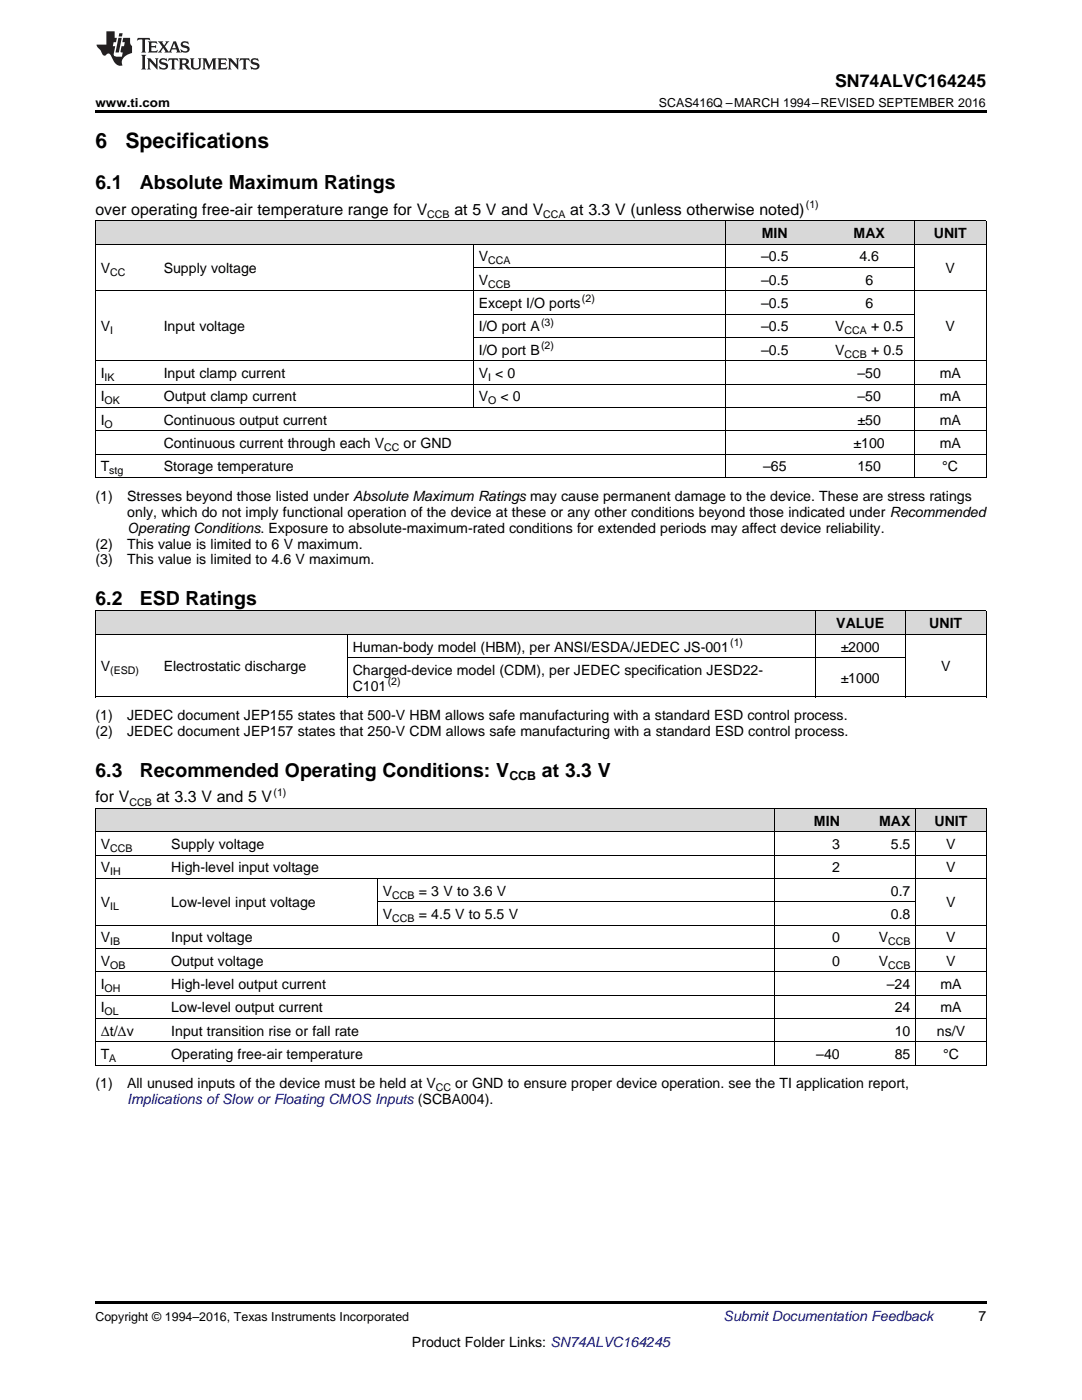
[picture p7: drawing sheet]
<svg xmlns="http://www.w3.org/2000/svg" width="216mm" height="279mm" viewBox="0 0 216 279" stroke-linecap="round" stroke-linejoin="round" font-family="sans-serif">
<defs><g id="words">
<g font-size="4.2">
<text x="19" y="29.6">6</text>
<text x="25" y="29.6">Specifications</text>
</g>
<g font-size="3.9">
<text x="19" y="37.7">6.1</text>
<text x="27.9" y="37.7">Absolute Maximum Ratings</text>
<text x="19" y="120.7">6.2</text>
<text x="27.9" y="120.7">ESD Ratings</text>
<text x="19" y="155">6.3</text>
<text x="27.9" y="155">Recommended Operating Conditions: V</text>
<text x="108.1" y="155">at 3.3 V</text>
</g>
<text font-size="3.5" x="166.7" y="17.3">SN74ALVC164245</text>
<g font-size="3.2">
<text x="19" y="42.9">over operating free-air temperature range for V</text>
<text x="90.7" y="42.9">at 5 V and V</text>
<text x="113.8" y="42.9">at 3.3 V (unless otherwise noted)</text>
<text x="19" y="160.1">for V</text>
<text x="31.2" y="160.1">at 3.3 V and 5 V</text>
</g>
<g font-size="2.8">
<text x="152" y="47.5">MIN</text>
<text x="170.3" y="47.5">MAX</text>
<text x="186.3" y="47.5">UNIT</text>
<text x="95.5" y="52.2">V</text>
<text x="151.9" y="52.2">–0.5</text>
<text x="171.5" y="52.2">4.6</text>
<text x="20.1" y="54.5">V</text>
<text x="32.7" y="54.5">Supply voltage</text>
<text x="95.5" y="56.8">V</text>
<text x="151.9" y="56.8">–0.5</text>
<text x="172.7" y="56.8">6</text>
<text x="188.7" y="54.5">V</text>
<text x="95.5" y="61.5">Except I/O ports</text>
<text x="151.9" y="61.5">–0.5</text>
<text x="172.7" y="61.5">6</text>
<text x="20.1" y="66.1">V</text>
<text x="32.7" y="66.1">Input voltage</text>
<text x="95.5" y="66.1">I/O port A</text>
<text x="95.5" y="70.8">I/O port B</text>
<text x="151.9" y="66.1">–0.5</text>
<text x="151.9" y="70.8">–0.5</text>
<text x="166.7" y="66.1">V</text>
<text x="166.7" y="70.8">V</text>
<text x="173.8" y="66.1">+ 0.5</text>
<text x="173.8" y="70.8">+ 0.5</text>
<text x="188.7" y="66.1">V</text>
<text x="20.1" y="75.5">I</text>
<text x="32.7" y="75.5">Input clamp current</text>
<text x="95.5" y="75.5">V &lt; 0</text>
<text x="171.1" y="75.5">–50</text>
<text x="187.5" y="75.5">mA</text>
<text x="20.1" y="80.1">I</text>
<text x="32.7" y="80.1">Output clamp current</text>
<text x="95.5" y="80.1">V</text>
<text x="99.9" y="80.1">&lt; 0</text>
<text x="171.1" y="80.1">–50</text>
<text x="187.5" y="80.1">mA</text>
<text x="20.1" y="84.8">I</text>
<text x="32.7" y="84.8">Continuous output current</text>
<text x="32.7" y="89.4">Continuous current through each V</text>
<text x="80.5" y="89.4">or GND</text>
<text x="170.3" y="89.4">±100</text>
<text x="171.1" y="84.8">±50</text>
<text x="187.5" y="84.8">mA</text>
<text x="187.5" y="89.4">mA</text>
<text x="20.1" y="94.1">T</text>
<text x="32.7" y="94.1">Storage temperature</text>
<text x="152.3" y="94.1">–65</text>
<text x="171.1" y="94.1">150</text>
<text x="188" y="94.1">°C</text>
<text x="19" y="99.9">(1)</text>
<text x="25.4" y="99.9">Stresses beyond those listed under Absolute Maximum Ratings may cause permanent damage to the device. These are stress ratings</text>
<text x="25.4" y="103.1">only, which do not imply functional operation of the device at these or any other conditions beyond those indicated under Recommended</text>
<text x="25.4" y="106.3">Operating Conditions. Exposure to absolute-maximum-rated conditions for extended periods may affect device reliability.</text>
<text x="19" y="109.5">(2)</text>
<text x="19" y="112.6">(3)</text>
<text x="25.4" y="109.5">This value is limited to 6 V maximum.</text>
<text x="25.4" y="112.6">This value is limited to 4.6 V maximum.</text>
<text x="166.9" y="125.4">VALUE</text>
<text x="185.4" y="125.4">UNIT</text>
<text x="70.4" y="130">Human-body model (HBM), per ANSI/ESDA/JEDEC JS-001</text>
<text x="167.7" y="130">±2000</text>
<text x="20.1" y="133.9">V</text>
<text x="32.7" y="133.9">Electrostatic discharge</text>
<text x="70.4" y="134.7">Charged-device model (CDM), per JEDEC specification JESD22-</text>
<text x="70.4" y="137.9">C101</text>
<text x="167.7" y="136.3">±1000</text>
<text x="187.8" y="133.9">V</text>
<text x="19" y="143.7">(1)</text>
<text x="25.4" y="143.7">JEDEC document JEP155 states that 500-V HBM allows safe manufacturing with a standard ESD control process.</text>
<text x="19" y="146.9">(2)</text>
<text x="25.4" y="146.9">JEDEC document JEP157 states that 250-V CDM allows safe manufacturing with a standard ESD control process.</text>
<text x="162.4" y="164.8">MIN</text>
<text x="175.4" y="164.8">MAX</text>
<text x="186.5" y="164.8">UNIT</text>
<text x="20.1" y="169.4">V</text>
<text x="34.2" y="169.4">Supply voltage</text>
<text x="166" y="169.4">3</text>
<text x="177.8" y="169.4">5.5</text>
<text x="188.8" y="169.4">V</text>
<text x="20.1" y="174.1">V</text>
<text x="34.2" y="174.1">High-level input voltage</text>
<text x="76.4" y="178.8">V</text>
<text x="83.6" y="178.8">= 3 V to 3.6 V</text>
<text x="166" y="174.1">2</text>
<text x="177.8" y="178.8">0.7</text>
<text x="188.8" y="174.1">V</text>
<text x="20.1" y="181.1">V</text>
<text x="34.2" y="181.1">Low-level input voltage</text>
<text x="76.4" y="183.4">V</text>
<text x="83.6" y="183.4">= 4.5 V to 5.5 V</text>
<text x="177.8" y="183.4">0.8</text>
<text x="188.8" y="181.1">V</text>
<text x="20.1" y="188.1">V</text>
<text x="34.2" y="188.1">Input voltage</text>
<text x="166" y="188.1">0</text>
<text x="175.3" y="188.1">V</text>
<text x="188.8" y="188.1">V</text>
<text x="20.1" y="192.7">V</text>
<text x="20.1" y="197.4">I</text>
<text x="34.2" y="192.7">Output voltage</text>
<text x="34.2" y="197.4">High-level output current</text>
<text x="166" y="192.7">0</text>
<text x="175.3" y="192.7">V</text>
<text x="177" y="197.4">–24</text>
<text x="187.6" y="197.4">mA</text>
<text x="188.8" y="192.7">V</text>
<text x="20.1" y="202">I</text>
<text x="34.2" y="202">Low-level output current</text>
<text x="178.5" y="202">24</text>
<text x="187.6" y="202">mA</text>
<text x="20.1" y="206.7">Δt/Δv</text>
<text x="34.2" y="206.7">Input transition rise or fall rate</text>
<text x="178.5" y="206.7">10</text>
<text x="186.9" y="206.7">ns/V</text>
<text x="20.1" y="211.3">T</text>
<text x="34.2" y="211.3">Operating free-air temperature</text>
<text x="162.9" y="211.3">–40</text>
<text x="178.5" y="211.3">85</text>
<text x="188.2" y="211.3">°C</text>
<text x="19" y="217.2">(1)</text>
<text x="25.4" y="217.2">All unused inputs of the device must be held at V</text>
<text x="90.8" y="217.2">or GND to ensure proper device operation. see the TI application report,</text>
<text x="195.3" y="263.6">7</text>
<text x="82.2" y="268.9">Product Folder Links: SN74ALVC164245</text>
</g>
<g font-size="2.8" fill="#0000c8">
<text x="25.4" y="220.4">Implications ofSlow or Floating CMOS Inputs (SCBA004).</text>
<text x="144.4" y="263.6">Submit Documentation Feedback</text>
</g>
<g font-size="2.5">
<text x="19" y="21.4">www.ti.com</text>
<text x="131.5" y="21.4">SCAS416Q –MARCH 1994–REVISED SEPTEMBER 2016</text>
<text x="101.6" y="155.8">CCB</text>
<text x="19" y="263.6">Copyright © 1994–2016, Texas Instruments Incorporated</text>
</g>
<g font-size="2.1">
<text x="160.8" y="41.6">(1)</text>
<text x="85.3" y="43.5">CCB</text>
<text x="108.4" y="43.5">CCA</text>
<text x="97.4" y="52.7">CCA</text>
<text x="22" y="55.1">CC</text>
<text x="97.4" y="57.4">CCB</text>
<text x="108" y="65">(3)</text>
<text x="116.1" y="60.4">(2)</text>
<text x="22" y="66.7">I</text>
<text x="108" y="69.7">(2)</text>
<text x="168.5" y="66.7">CCA</text>
<text x="168.5" y="71.4">CCB</text>
<text x="20.9" y="76">IK</text>
<text x="97.4" y="76">I</text>
<text x="20.9" y="80.7">OK</text>
<text x="97.4" y="80.7">O</text>
<text x="20.9" y="85.3">O</text>
<text x="76.7" y="90">CC</text>
<text x="21.8" y="94.7">stg</text>
<text x="145.7" y="128.9">(1)</text>
<text x="22" y="134.5">(ESD)</text>
<text x="77.4" y="136.7">(2)</text>
<text x="25.8" y="160.8">CCB</text>
<text x="54.6" y="158.9">(1)</text>
<text x="22" y="170">CCB</text>
<text x="22" y="174.7">IH</text>
<text x="78.3" y="179.3">CCB</text>
<text x="22" y="181.6">IL</text>
<text x="78.3" y="184">CCB</text>
<text x="22" y="188.6">IB</text>
<text x="177.2" y="188.6">CCB</text>
<text x="20.9" y="197.9">OH</text>
<text x="22" y="193.3">OB</text>
<text x="177.2" y="193.3">CCB</text>
<text x="20.9" y="202.6">OL</text>
<text x="21.8" y="211.9">A</text>
<text x="87" y="217.8">CC</text>
</g>
</g></defs>
<g fill="#d8d8d8">
<path d="M19 161.4h14.1v4.7h-14.1z"/>
<path d="M33.1 161.4h42.3v4.7h-42.3z"/>
<path d="M75.4 161.4h79.2v4.7h-79.2z"/>
<path d="M154.6 161.4h14.1v4.7h-14.1z"/>
<path d="M168.7 161.4h14v4.7h-14z"/>
<path d="M182.7 161.4h14.1v4.7h-14.1z"/>
<path d="M19 122h12.6v4.6h-12.6z"/>
<path d="M31.6 122h37.7v4.6h-37.7z"/>
<path d="M69.3 122h93.4v4.6h-93.4z"/>
<path d="M162.7 122h18v4.6h-18z"/>
<path d="M180.7 122h16.1v4.6h-16.1z"/>
<path d="M19 44.1h12.6v4.7h-12.6z"/>
<path d="M31.6 44.1h62.9v4.7h-62.9z"/>
<path d="M94.5 44.1h50.2v4.7h-50.2z"/>
<path d="M144.7 44.1h19.8v4.7h-19.8z"/>
<path d="M164.5 44.1h18v4.7h-18z"/>
<path d="M182.5 44.1h14.3v4.7h-14.3z"/>
</g>
<g fill="#000">
<path d="M19 22h177.8v.5h-177.8zM19 139.1h.2zM69.2 139.1h.1zM162.6 139.1h.1zM180.6 139.1h.1zM196.7 139.1h.1zM19 212.6h.2zM75.2 212.6h.2zM154.5 212.6h.1zM168.6 212.6h.1zM182.6 212.6h.1zM196.7 212.6h.1z"/>
<path d="M19 259.7h177.8v.5h-177.8z"/>
</g>
<g fill="none" stroke="#000" stroke-width=".2">
<path d="M19 58h177.8M19 48.7h177.8M19 44.1h177.8M19.1 44.1v51.3M94.4 48.8v32.6M94.5 53.4h88M144.7 44.1v51.3M182.4 44.1v51.3M196.8 44.1v51.3M19 76.7h177.8M19 72h177.8M94.5 67.4h88"/>
<path d="M94.5 62.7h88M19 95.3h177.8M19 90.6h177.8M19 86h177.8M19 81.3h177.8M19 139.1h177.8M19 126.6h177.8M19 121.9h177.8M19.1 122v17.1M69.3 126.6v12.5M69.3 131.3h111.4M162.6 122v17.1"/>
<path d="M180.6 122v17.1M196.8 122v17.1M19 175.3h177.8M19 170.7h177.8M19 166h177.8M19 161.3h177.8M19.1 161.4v51.2M75.3 175.3v9.4M75.4 180h107.3M154.5 161.4v51.2M182.7 161.4v51.2M196.8 161.4v51.2"/>
<path d="M19 198.6h177.8M19 193.9h177.8M19 189.3h177.8M19 184.6h177.8M19 212.6h177.8M19 207.9h177.8M19 203.3h177.8"/>
</g>
<g fill="#231f20">
<path d="M27.5 7.6l-.1 .5 .4-.2h.6v.1v2.1l-.2 .4h1l-.3-.4v-2.1l.1-.1h.5l.5 .2-.2-.5zM29.5 8.3l.2 .3v1.5l-.2 .4h1.8l.2-.6a1.04 1.04 0 0 1-1.3 .2v-.7h.6l.3 .2v-.6l-.3 .2h-.6v-.6l.8-.1 .4 .3-.2-.5zM31.5 8.3l.9 1.1-.9 1.1h.8l-.2-.2 .5-.7 .4 .7-.2 .2h1.5l-.1-.2 .1-.4h.9l.1 .4-.2 .2h1l-.3-.3-.7-1.9h-.5l-.9 2-.8-1 .9-1h-.8l.1 .3-.3 .5-.4-.6 .2-.2zM34.7 8.6l.4 1h-.7zM36.3 8.4a.63 .63 0 0 0-.2 .7 .63 .63 0 0 0 .6 .4l.6 .2 .1 .2a.75 .75 0 0 1-.7 .4 .75 .75 0 0 1-.6-.5l.1 .7 .1-.1a1.11 1.11 0 0 0 1.5-.6 1.13 1.13 0 0 0-1.2-.8l-.1-.4a1.04 1.04 0 0 1 1.2 .2l-.2-.5-.1 .1-.5-.2zM28.2 10.9l.2 .4v2.2l-.2 .4h1l-.3-.4v-2.2l.3-.4zM29.3 11.6l.3 .4v1.5l-.3 .4h.8l-.2-.4v-1.3l1.5 1.7v-1.9l.2-.4h-.7l.2 .4v.9l-1.1-1.3zM32 11.8a.62 .62 0 0 0-.2 .7 .62 .62 0 0 0 .6 .4l.6 .1 .1 .3a.76 .76 0 0 1-.7 .3 .76 .76 0 0 1-.6-.4l.1 .7 .1-.1a1.11 1.11 0 0 0 1.5-.6 1.13 1.13 0 0 0-1.2-.8l-.1-.4a1.04 1.04 0 0 1 1.2 .2l-.2-.6-.1 .1-.5-.1zM33.7 11.6l-.2 .6a.61 .61 0 0 1 .8-.3v1.6l-.2 .4h.9l-.2-.4v-1.6a.63 .63 0 0 1 .8 .3l-.2-.6zM35.6 11.6l.3 .4v1.5l-.3 .4h1l-.2-.2v-.8l.5 .2a.76 .76 0 0 0 1.2 .7l-1-1a.58 .58 0 0 0 .6-.5 .58 .58 0 0 0-.5-.6zM36.4 11.9h.1a.45 .45 0 0 1 .5 .1 .45 .45 0 0 1 .1 .5l-.7 .2zM37.9 11.6l.2 .2a2.17 2.17 0 0 0 .3 1.9 .99 .99 0 0 0 1.6-.6v-1.1l.2-.4h-.7l.2 .2a1.92 1.92 0 0 1-.2 1.8 .6 .6 0 0 1-.9-.5v-1.1l.2-.4zM40.4 11.6l.2 .4v1.5l-.2 .4h.7l-.2-.4v-1.4l.8 1.8 .8-1.8v1.4l-.2 .4h.9l-.2-.4v-1.5l.2-.4h-.8l-.6 1.5-.6-1.5zM43.4 11.6l.2 .4v1.5l-.2 .4h1.8l.2-.6a1.04 1.04 0 0 1-1.3 .1v-.6h.5l.4 .2v-.6l-.4 .2h-.5v-.7h.8l.3 .3-.1-.6zM45.5 11.6l.2 .4v1.5l-.2 .4h.7l-.2-.4v-1.3l1.5 1.7v-1.9l.2-.4h-.7l.2 .4v.9l-1.1-1.3zM47.9 11.6l-.1 .6a.61 .61 0 0 1 .8-.3v1.6l-.3 .4h1l-.3-.4 .1-1.6a.63 .63 0 0 1 .7 .3l-.1-.6zM50.2 11.8a.62 .62 0 0 0-.2 .7 .62 .62 0 0 0 .6 .4l.6 .1 .2 .3a.76 .76 0 0 1-.8 .3 .76 .76 0 0 1-.6-.4l.1 .7 .2-.1a1.11 1.11 0 0 0 1.5-.6 1.13 1.13 0 0 0-1.3-.8l-.1-.4a1.04 1.04 0 0 1 1.2 .2l-.1-.6-.2 .1-.5-.1z"/>
<path d="M21.2 6.3v2.6h-1.9l.1 .4 .7 .9a.91 .91 0 0 0 1 .8 .56 .56 0 0 1 .5-.3 .56 .56 0 0 1 .5 .3l.4 .8a1.53 1.53 0 0 0 1.9 1.2 1.54 1.54 0 0 1 1-2.1l.9-.3v-1.4a1.52 1.52 0 0 1-.3-1.6h-1.4l-.2 .8h.5l-.2 .8h-.4l-.2 1v.2l.4 .1-.2 .8a1.93 1.93 0 0 1-1.6-.3l.3-1.8h-.5l.2-.8h.4l.2-.8h-.4v-1.3zM23.6 7.6l-.6 2.9h.7l.6-2.9zM23.8 6.6l-.1 .7h.6l.2-.7z"/>
</g>
<use href="#words"/>
</svg>
